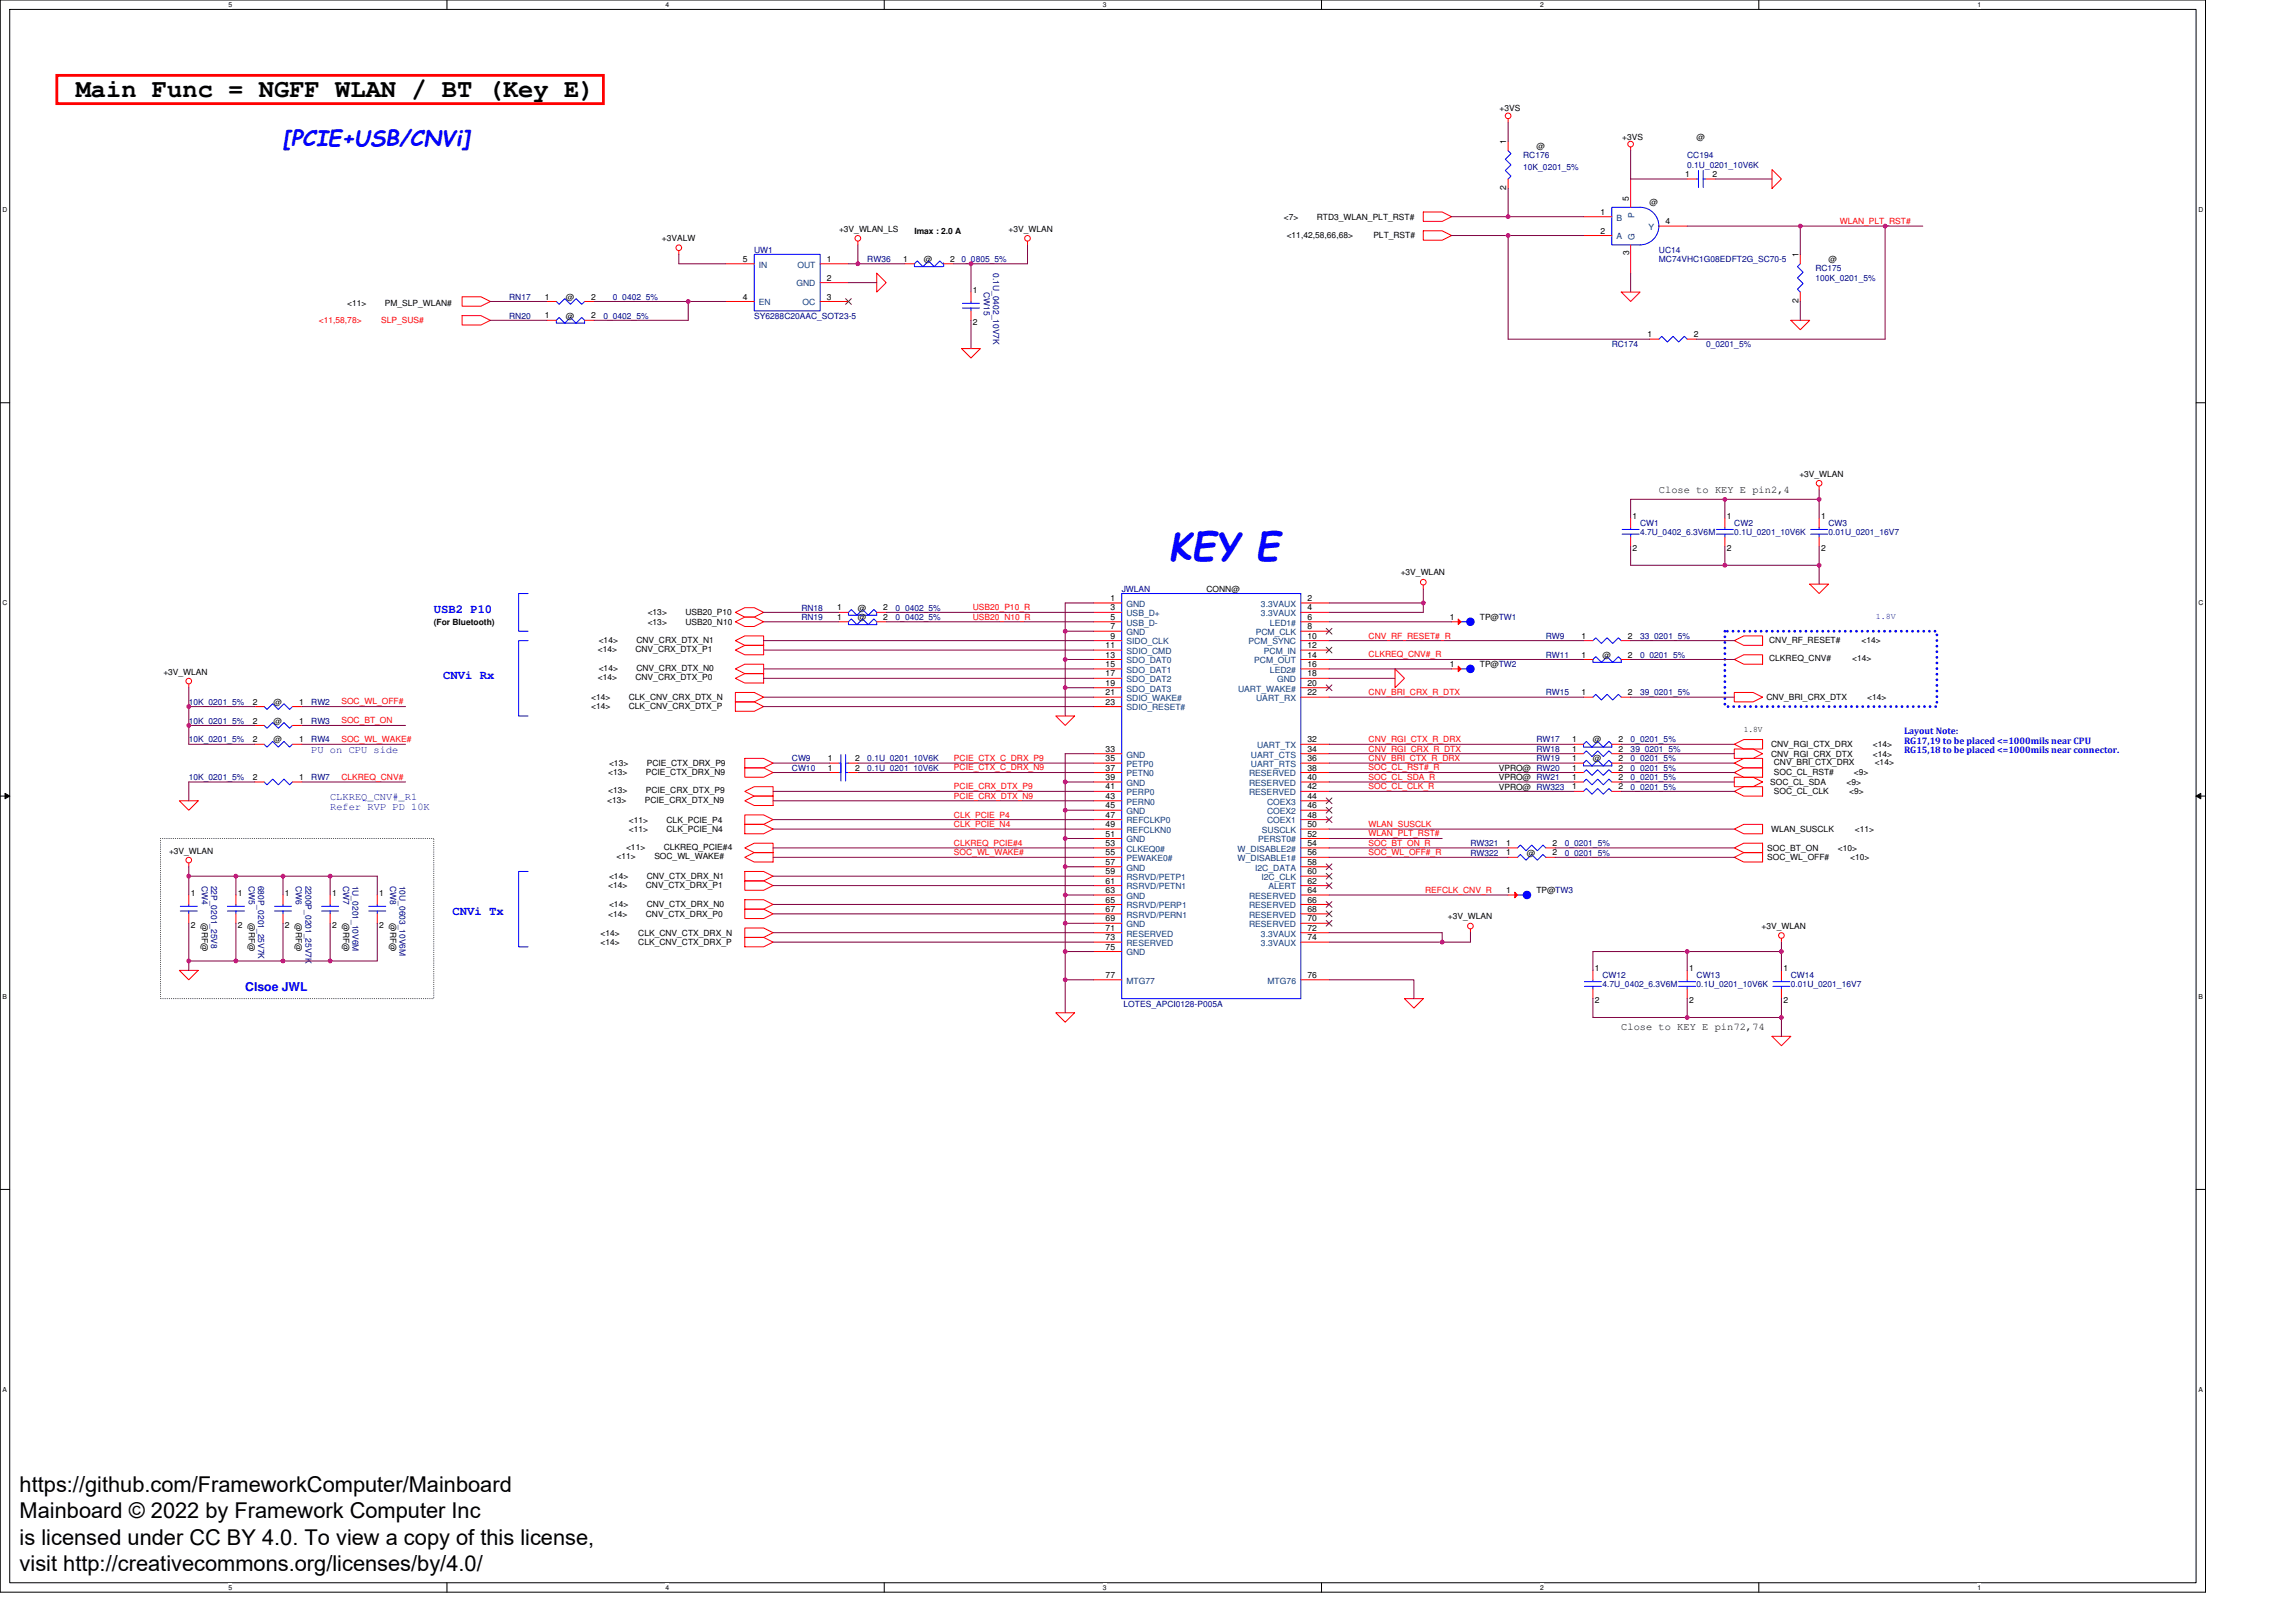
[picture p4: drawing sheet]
<svg xmlns="http://www.w3.org/2000/svg" width="297mm" height="210mm" viewBox="0 0 297 210" stroke-linecap="round" stroke-linejoin="round" font-family="sans-serif">
<defs><g id="words">
<text font-size="4.9" fill="#00f" x="151.2" y="72.4">KEY E</text>
<text font-size="3.3" x="9.8" y="12.5">Main Func = NGFF WLAN / BT (Key E)</text>
<text font-size="2.8" fill="#00f" x="36.6" y="18.9">[PCIE+USB/CNVi]</text>
<g font-size="2.8">
<text x="2.5" y="193.1">https://github.com/FrameworkComputer/Mainboard</text>
<text x="2.5" y="196.5">Mainboard © 2022 by Framework Computer Inc</text>
<text x="2.5" y="203.3">visit http://creativecommons.org/licenses/by/4.0/</text>
<text x="2.5" y="199.9">is licensed under CC BY 4.0. To view a copy of this license,</text>
</g>
<g font-size="1.6" fill="#00f">
<text x="56.1" y="79.4">USB2 P10</text>
<text x="57.3" y="87.9">CNVi Rx</text>
<text x="58.6" y="118.4">CNVi Tx</text>
<text x="31.7" y="128.3">Clsoe JWL</text>
</g>
<g font-size="1.3">
<text x="214.6" y="63.9">Close to KEY E pin2,4</text>
<text x="209.7" y="133.4">Close to KEY E pin72,74</text>
</g>
<g font-size="1.3" fill="#00f">
<text x="40.3" y="97.4">PU on CPU side</text>
<text x="42.7" y="103.5">CLKREQ_CNV#_R1</text>
<text x="42.7" y="104.8">Refer RVP PD 10K</text>
</g>
<g font-size="1.2" fill="#00f">
<text x="246.3" y="95">Layout Note:</text>
<text x="246.3" y="96.3">RG17,19 to be placed &lt;=1000mils near CPU</text>
<text x="246.3" y="97.5">RG15,18 to be placed &lt;=1000mils near connector.</text>
</g>
<g font-size="1.1">
<text x="194" y="14.4">+3VS</text>
<text x="194.9" y="18.7" transform="rotate(-90 194.9 18.7)">1</text>
<text x="198.8" y="19.3">@</text>
<text x="209.9" y="18.1">+3VS</text>
<text x="218" y="22.9">1</text>
<text x="219.5" y="18.1">@</text>
<text x="221.6" y="22.9">2</text>
<text x="166.1" y="28.4">&lt;7&gt;</text>
<text x="170.4" y="28.4">RTD3_WLAN_PLT_RST#</text>
<text x="194.9" y="24.6" transform="rotate(-90 194.9 24.6)">2</text>
<text x="207.1" y="27.8">1</text>
<text x="210.7" y="26" transform="rotate(-90 210.7 26)">5</text>
<text x="213.4" y="26.6">@</text>
<text x="215.5" y="29">4</text>
<text x="85.6" y="31.2">+3VALW</text>
<text x="96.1" y="33.9">5</text>
<text x="107" y="33.9">1</text>
<text x="108.5" y="30">+3V_WLAN_LS</text>
<text x="116.8" y="33.9">1</text>
<text x="118.3" y="30.3">Imax : 2.0 A</text>
<text x="119.5" y="33.9">@</text>
<text x="122.9" y="33.9">2</text>
<text x="130.5" y="30">+3V_WLAN</text>
<text x="166.5" y="30.9">&lt;11,42,58,66,68&gt;</text>
<text x="177.7" y="30.9">PLT_RST#</text>
<text x="207.1" y="30.2">2</text>
<text x="210.8" y="33" transform="rotate(-90 210.8 33)">3</text>
<text x="232.7" y="33.3" transform="rotate(-90 232.7 33.3)">1</text>
<text x="236.6" y="33.9">@</text>
<text x="44.9" y="39.6">&lt;11&gt;</text>
<text x="49.8" y="39.6">PM_SLP_WLAN#</text>
<text x="70.5" y="38.8">1</text>
<text x="70.5" y="41.2">1</text>
<text x="73.2" y="41.2">@</text>
<text x="73.2" y="38.8">@</text>
<text x="76.5" y="38.8">2</text>
<text x="76.5" y="41.2">2</text>
<text x="96.1" y="38.8">4</text>
<text x="107" y="36.3">2</text>
<text x="107" y="38.8">3</text>
<text x="125.9" y="37.9">1</text>
<text x="232.7" y="39.3" transform="rotate(-90 232.7 39.3)">2</text>
<text x="125.9" y="42.1">2</text>
<text x="213.2" y="43.6">1</text>
<text x="219.1" y="43.6">2</text>
<text x="232.8" y="61.7">+3V_WLAN</text>
<text x="211.2" y="67.2">1</text>
<text x="211.2" y="71.3">2</text>
<text x="223.4" y="67.2">1</text>
<text x="223.4" y="71.3">2</text>
<text x="235.6" y="67.2">1</text>
<text x="235.6" y="71.3">2</text>
<text x="143.7" y="77.8">1</text>
<text x="156.1" y="76.6">CONN@</text>
<text x="169.1" y="77.8">2</text>
<text x="181.2" y="74.4">+3V_WLAN</text>
<text x="56.1" y="80.9">(For Bluetooth)</text>
<text x="77.5" y="83.2">&lt;14&gt;</text>
<text x="82.3" y="83.2">CNV_CRX_DTX_N1</text>
<text x="83.8" y="79.6">&lt;13&gt;</text>
<text x="83.8" y="80.8">&lt;13&gt;</text>
<text x="88.7" y="79.6">USB20_P10</text>
<text x="88.7" y="80.8">USB20_N10</text>
<text x="108.3" y="79">1</text>
<text x="108.3" y="80.2">1</text>
<text x="111" y="79">@</text>
<text x="111" y="80.2">@</text>
<text x="114.3" y="79">2</text>
<text x="114.3" y="80.2">2</text>
<text x="143" y="83.9">11</text>
<text x="143.7" y="79">3</text>
<text x="143.7" y="80.2">5</text>
<text x="143.7" y="81.4">7</text>
<text x="143.7" y="82.7">9</text>
<text x="169.1" y="81.4">8</text>
<text x="169.1" y="79">4</text>
<text x="169.1" y="82.7">10</text>
<text x="169.1" y="83.9">12</text>
<text x="169.1" y="80.2">6</text>
<text x="187.5" y="80.2">1</text>
<text x="191.5" y="80.2">TP@TW1</text>
<text x="204.6" y="82.7">1</text>
<text x="210.6" y="82.7">2</text>
<text x="228.9" y="83.2">CNV_RF_RESET#</text>
<text x="240.8" y="83.2">&lt;14&gt;</text>
<text x="21.1" y="87.3">+3V_WLAN</text>
<text x="77.3" y="84.4">&lt;14&gt;</text>
<text x="77.3" y="88">&lt;14&gt;</text>
<text x="77.5" y="86.8">&lt;14&gt;</text>
<text x="82.2" y="84.4">CNV_CRX_DTX_P1</text>
<text x="82.2" y="88">CNV_CRX_DTX_P0</text>
<text x="82.3" y="86.8">CNV_CRX_DTX_N0</text>
<text x="143" y="85.1">13</text>
<text x="143" y="86.3">15</text>
<text x="143" y="87.5">17</text>
<text x="143" y="88.8">19</text>
<text x="143" y="90">21</text>
<text x="169.1" y="88.8">20</text>
<text x="169.1" y="85.1">14</text>
<text x="169.1" y="87.5">18</text>
<text x="169.1" y="90">22</text>
<text x="169.1" y="86.3">16</text>
<text x="187.5" y="86.3">1</text>
<text x="191.5" y="86.3">TP@TW2</text>
<text x="204.6" y="90">1</text>
<text x="204.6" y="85.1">1</text>
<text x="207.3" y="85.1">@</text>
<text x="210.6" y="90">2</text>
<text x="210.6" y="85.1">2</text>
<text x="228.9" y="85.6">CLKREQ_CNV#</text>
<text x="239.6" y="85.6">&lt;14&gt;</text>
<text x="32.7" y="91.2">2</text>
<text x="32.7" y="93.6">2</text>
<text x="35.4" y="91.2">@</text>
<text x="35.4" y="93.6">@</text>
<text x="38.7" y="91.2">1</text>
<text x="38.7" y="93.6">1</text>
<text x="76.5" y="90.6">&lt;14&gt;</text>
<text x="76.5" y="91.8">&lt;14&gt;</text>
<text x="81.4" y="90.6">CLK_CNV_CRX_DTX_N</text>
<text x="81.4" y="91.8">CLK_CNV_CRX_DTX_P</text>
<text x="143" y="91.2">23</text>
<text x="225.6" y="94.7">1.8V</text>
<text x="228.5" y="90.6">CNV_BRI_CRX_DTX</text>
<text x="241.6" y="90.6">&lt;14&gt;</text>
<text x="32.7" y="100.9">2</text>
<text x="32.7" y="96.1">2</text>
<text x="35.4" y="96.1">@</text>
<text x="38.7" y="100.9">1</text>
<text x="38.7" y="96.1">1</text>
<text x="78.7" y="100.3">&lt;13&gt;</text>
<text x="78.8" y="99.1">&lt;13&gt;</text>
<text x="83.6" y="100.3">PCIE_CTX_DRX_N9</text>
<text x="83.7" y="99.1">PCIE_CTX_DRX_P9</text>
<text x="107.1" y="99.7">1</text>
<text x="107.1" y="98.5">1</text>
<text x="110.6" y="99.7">2</text>
<text x="110.6" y="98.5">2</text>
<text x="143" y="97.3">33</text>
<text x="143" y="98.5">35</text>
<text x="143" y="99.7">37</text>
<text x="143" y="100.9">39</text>
<text x="169.1" y="99.7">38</text>
<text x="169.1" y="100.9">40</text>
<text x="169.1" y="97.3">34</text>
<text x="169.1" y="98.5">36</text>
<text x="169.1" y="96.1">32</text>
<text x="193.9" y="99.7">VPRO@ RW20</text>
<text x="193.9" y="101">VPRO@ RW21</text>
<text x="203.4" y="97.3">1</text>
<text x="203.4" y="99.7">1</text>
<text x="203.4" y="96.1">1</text>
<text x="203.4" y="100.9">1</text>
<text x="203.4" y="98.5">1</text>
<text x="206.1" y="96.1">@</text>
<text x="206.1" y="98.5">@</text>
<text x="209.4" y="97.3">2</text>
<text x="209.4" y="99.7">2</text>
<text x="209.4" y="96.1">2</text>
<text x="209.4" y="100.9">2</text>
<text x="209.4" y="98.5">2</text>
<text x="229" y="101.6">SOC_CL_SDA</text>
<text x="229.1" y="97.9">CNV_RGI_CRX_DTX</text>
<text x="229.1" y="96.7">CNV_RGI_CTX_DRX</text>
<text x="229.5" y="100.3">SOC_CL_RST#</text>
<text x="229.5" y="99">CNV_BRI_CTX_DRX</text>
<text x="238.9" y="101.6">&lt;9&gt;</text>
<text x="239.9" y="100.3">&lt;9&gt;</text>
<text x="242.3" y="97.9">&lt;14&gt;</text>
<text x="242.3" y="96.7">&lt;14&gt;</text>
<text x="242.5" y="99">&lt;14&gt;</text>
<text x="78.6" y="103.9">&lt;13&gt;</text>
<text x="78.7" y="102.7">&lt;13&gt;</text>
<text x="81.4" y="106.4">&lt;11&gt;</text>
<text x="81.4" y="107.7">&lt;11&gt;</text>
<text x="83.4" y="103.9">PCIE_CRX_DTX_N9</text>
<text x="83.6" y="102.7">PCIE_CRX_DTX_P9</text>
<text x="86.2" y="106.4">CLK_PCIE_P4</text>
<text x="86.2" y="107.7">CLK_PCIE_N4</text>
<text x="143" y="102.2">41</text>
<text x="143" y="103.4">43</text>
<text x="143" y="104.6">45</text>
<text x="143" y="105.8">47</text>
<text x="143" y="107">49</text>
<text x="169.1" y="102.2">42</text>
<text x="169.1" y="107">50</text>
<text x="169.1" y="103.4">44</text>
<text x="169.1" y="104.6">46</text>
<text x="169.1" y="105.8">48</text>
<text x="193.9" y="102.2">VPRO@ RW323</text>
<text x="203.4" y="102.2">1</text>
<text x="209.4" y="102.2">2</text>
<text x="229.1" y="107.7">WLAN_SUSCLK</text>
<text x="229.5" y="102.8">SOC_CL_CLK</text>
<text x="239.2" y="102.8">&lt;9&gt;</text>
<text x="240" y="107.7">&lt;11&gt;</text>
<text x="21.9" y="110.5">+3V_WLAN</text>
<text x="78.8" y="113.8">&lt;14&gt;</text>
<text x="79.8" y="111.2">&lt;11&gt;</text>
<text x="81" y="110">&lt;11&gt;</text>
<text x="83.7" y="113.8">CNV_CTX_DRX_N1</text>
<text x="84.7" y="111.2">SOC_WL_WAKE#</text>
<text x="85.9" y="110">CLKREQ_PCIE#4</text>
<text x="143" y="108.3">51</text>
<text x="143" y="109.5">53</text>
<text x="143" y="110.7">55</text>
<text x="143" y="111.9">57</text>
<text x="143" y="113.1">59</text>
<text x="169.1" y="111.9">58</text>
<text x="169.1" y="109.5">54</text>
<text x="169.1" y="110.7">56</text>
<text x="169.1" y="113.1">60</text>
<text x="169.1" y="108.3">52</text>
<text x="194.9" y="109.5">1</text>
<text x="194.9" y="110.7">1</text>
<text x="197.5" y="110.7">@</text>
<text x="200.8" y="109.5">2</text>
<text x="200.8" y="110.7">2</text>
<text x="228.6" y="111.3">SOC_WL_OFF#</text>
<text x="228.6" y="110.1">SOC_BT_ON</text>
<text x="237.8" y="110.1">&lt;10&gt;</text>
<text x="239.4" y="111.3">&lt;10&gt;</text>
<text x="24.7" y="116">1</text>
<text x="26.1" y="119.5" transform="rotate(90 26.1 119.5)">@RF@</text>
<text x="30.8" y="116">1</text>
<text x="32.2" y="119.5" transform="rotate(90 32.2 119.5)">@RF@</text>
<text x="36.9" y="116">1</text>
<text x="38.3" y="119.5" transform="rotate(90 38.3 119.5)">@RF@</text>
<text x="43" y="116">1</text>
<text x="44.4" y="119.5" transform="rotate(90 44.4 119.5)">@RF@</text>
<text x="49.1" y="116">1</text>
<text x="50.5" y="119.5" transform="rotate(90 50.5 119.5)">@RF@</text>
<text x="78.7" y="115">&lt;14&gt;</text>
<text x="78.7" y="118.6">&lt;14&gt;</text>
<text x="78.8" y="117.4">&lt;14&gt;</text>
<text x="83.6" y="115">CNV_CTX_DRX_P1</text>
<text x="83.6" y="118.6">CNV_CTX_DRX_P0</text>
<text x="83.7" y="117.4">CNV_CTX_DRX_N0</text>
<text x="143" y="114.4">61</text>
<text x="143" y="115.6">63</text>
<text x="143" y="116.8">65</text>
<text x="143" y="118">67</text>
<text x="143" y="119.2">69</text>
<text x="169.1" y="115.6">64</text>
<text x="169.1" y="116.8">66</text>
<text x="169.1" y="118">68</text>
<text x="169.1" y="119.2">70</text>
<text x="169.1" y="114.4">62</text>
<text x="187.3" y="118.9">+3V_WLAN</text>
<text x="194.9" y="115.6">1</text>
<text x="198.8" y="115.6">TP@TW3</text>
<text x="24.7" y="120.1">2</text>
<text x="30.8" y="120.1">2</text>
<text x="36.9" y="120.1">2</text>
<text x="43" y="120.1">2</text>
<text x="49.1" y="120.1">2</text>
<text x="77.7" y="121.1">&lt;14&gt;</text>
<text x="77.7" y="122.3">&lt;14&gt;</text>
<text x="82.6" y="121.1">CLK_CNV_CTX_DRX_N</text>
<text x="82.6" y="122.3">CLK_CNV_CTX_DRX_P</text>
<text x="143" y="120.5">71</text>
<text x="143" y="121.7">73</text>
<text x="143" y="122.9">75</text>
<text x="169.1" y="120.5">72</text>
<text x="169.1" y="121.7">74</text>
<text x="206.3" y="125.7">1</text>
<text x="218.5" y="125.7">1</text>
<text x="227.9" y="120.2">+3V_WLAN</text>
<text x="230.7" y="125.7">1</text>
<text x="143" y="126.5">77</text>
<text x="169.1" y="126.5">76</text>
<text x="206.3" y="129.9">2</text>
<text x="218.5" y="129.9">2</text>
<text x="230.7" y="129.9">2</text>
</g>
<g font-size="1.1" fill="#000080">
<text x="197.1" y="20.5">RC176</text>
<text x="197.1" y="22">10K_0201_5%</text>
<text x="218.3" y="20.5">CC194</text>
<text x="218.3" y="21.7">0.1U_0201_10V6K</text>
<text x="97.6" y="32.7">UW1</text>
<text x="112.2" y="33.9">RW36</text>
<text x="124.4" y="33.9">0_0805_5%</text>
<text x="128.5" y="35.4" transform="rotate(90 128.5 35.4)">0.1U_0402_10V7K</text>
<text x="214.6" y="32.7">UC14</text>
<text x="214.6" y="33.9">MC74VHC1G08EDFT2G_SC70-5</text>
<text x="234.9" y="35.1">RC175</text>
<text x="65.9" y="38.8">RN17</text>
<text x="65.9" y="41.2">RN20</text>
<text x="78.1" y="41.2">0_0402_5%</text>
<text x="79.3" y="38.8">0_0402_5%</text>
<text x="97.6" y="41.2">SY6288C20AAC_SOT23-5</text>
<text x="127.3" y="37.8" transform="rotate(90 127.3 37.8)">CW15</text>
<text x="234.9" y="36.3">100K_0201_5%</text>
<text x="208.5" y="44.9">RC174</text>
<text x="220.7" y="44.9">0_0201_5%</text>
<text x="212.2" y="68">CW1</text>
<text x="212.2" y="69.3">4.7U_0402_6.3V6M</text>
<text x="224.4" y="68">CW2</text>
<text x="224.4" y="69.3">0.1U_0201_10V6K</text>
<text x="236.6" y="68">CW3</text>
<text x="236.6" y="69.3">0.01U_0201_16V7</text>
<text x="145.1" y="76.6">JWLAN</text>
<text x="103.7" y="79">RN18</text>
<text x="103.7" y="80.2">RN19</text>
<text x="115.9" y="79">0_0402_5%</text>
<text x="115.9" y="80.2">0_0402_5%</text>
<text x="200" y="82.7">RW9</text>
<text x="212.2" y="82.7">33_0201_5%</text>
<text x="200" y="90">RW15</text>
<text x="200" y="85.1">RW11</text>
<text x="212.2" y="90">39_0201_5%</text>
<text x="212.2" y="85.1">0_0201_5%</text>
<text x="24.4" y="91.2">10K_0201_5%</text>
<text x="24.4" y="93.6">10K_0201_5%</text>
<text x="40.3" y="91.2">RW2</text>
<text x="40.3" y="93.6">RW3</text>
<text x="24.4" y="101">10K_0201_5%</text>
<text x="24.4" y="96.1">10K_0201_5%</text>
<text x="40.3" y="101">RW7</text>
<text x="40.3" y="96.1">RW4</text>
<text x="102.5" y="99.7">CW10</text>
<text x="102.5" y="98.5">CW9</text>
<text x="112.2" y="99.7">0.1U_0201_10V6K</text>
<text x="112.2" y="98.5">0.1U_0201_10V6K</text>
<text x="198.8" y="97.3">RW18</text>
<text x="198.8" y="96.1">RW17</text>
<text x="198.8" y="98.5">RW19</text>
<text x="211" y="97.3">39_0201_5%</text>
<text x="211" y="99.7">0_0201_5%</text>
<text x="211" y="96.1">0_0201_5%</text>
<text x="211" y="101">0_0201_5%</text>
<text x="211" y="98.5">0_0201_5%</text>
<text x="211" y="102.2">0_0201_5%</text>
<text x="190.2" y="109.5">RW321</text>
<text x="190.2" y="110.7">RW322</text>
<text x="202.4" y="109.5">0_0201_5%</text>
<text x="202.4" y="110.7">0_0201_5%</text>
<text x="26.1" y="114.6" transform="rotate(90 26.1 114.6)">CW4</text>
<text x="27.3" y="114.6" transform="rotate(90 27.3 114.6)">22P_0201_25V8</text>
<text x="32.2" y="114.6" transform="rotate(90 32.2 114.6)">CW5</text>
<text x="33.4" y="114.6" transform="rotate(90 33.4 114.6)">680P_0201_25V7K</text>
<text x="38.3" y="114.6" transform="rotate(90 38.3 114.6)">CW6</text>
<text x="39.5" y="114.6" transform="rotate(90 39.5 114.6)">2200P_0201_25V7K</text>
<text x="44.4" y="114.6" transform="rotate(90 44.4 114.6)">CW7</text>
<text x="45.6" y="114.6" transform="rotate(90 45.6 114.6)">1U_0201_10V6M</text>
<text x="50.5" y="114.6" transform="rotate(90 50.5 114.6)">CW8</text>
<text x="51.7" y="114.6" transform="rotate(90 51.7 114.6)">10U_0603_10V6M</text>
<text x="145.4" y="130.3">LOTES_APCI0128-P005A</text>
<text x="207.3" y="126.6">CW12</text>
<text x="207.3" y="127.8">4.7U_0402_6.3V6M</text>
<text x="219.5" y="126.6">CW13</text>
<text x="219.5" y="127.8">0.1U_0201_10V6K</text>
<text x="231.7" y="126.6">CW14</text>
<text x="231.7" y="127.8">0.01U_0201_16V7</text>
</g>
<g font-size="1.1" fill="#004080">
<text x="209.1" y="28.5">B</text>
<text x="211.5" y="28.2" transform="rotate(-90 211.5 28.2)">P</text>
<text x="213.3" y="29.8">Y</text>
<text x="98.2" y="34.6">IN</text>
<text x="103.2" y="34.6">OUT</text>
<text x="209.1" y="31">A</text>
<text x="211.5" y="31.1" transform="rotate(-90 211.5 31.1)">G</text>
<text x="98.2" y="39.5">EN</text>
<text x="103" y="37.1">GND</text>
<text x="103.8" y="39.5">OC</text>
<text x="145.7" y="78.5">GND</text>
<text x="145.7" y="79.7">USB_D+</text>
<text x="145.7" y="81">USB_D-</text>
<text x="145.7" y="82.2">GND</text>
<text x="145.7" y="83.4">SIDO_CLK</text>
<text x="161.5" y="83.4">PCM_SYNC</text>
<text x="162.5" y="82.2">PCM_CLK</text>
<text x="163.1" y="78.5">3.3VAUX</text>
<text x="163.1" y="79.7">3.3VAUX</text>
<text x="164.3" y="81">LED1#</text>
<text x="145.7" y="84.6">SDIO_CMD</text>
<text x="145.7" y="85.8">SDO_DAT0</text>
<text x="145.7" y="87.1">SDO_DAT1</text>
<text x="145.7" y="88.3">SDO_DAT2</text>
<text x="145.7" y="89.5">SDO_DAT3</text>
<text x="160.2" y="89.5">UART_WAKE#</text>
<text x="162.3" y="85.8">PCM_OUT</text>
<text x="163.5" y="84.6">PCM_IN</text>
<text x="164.3" y="87.1">LED2#</text>
<text x="165.2" y="88.3">GND</text>
<text x="145.7" y="90.7">SDIO_WAKE#</text>
<text x="145.7" y="91.9">SDIO_RESET#</text>
<text x="162.5" y="90.7">UART_RX</text>
<text x="145.7" y="98">GND</text>
<text x="145.7" y="99.3">PETP0</text>
<text x="145.7" y="100.5">PETN0</text>
<text x="145.7" y="101.7">GND</text>
<text x="161.6" y="100.5">RESERVED</text>
<text x="161.6" y="101.7">RESERVED</text>
<text x="161.8" y="98">UART_CTS</text>
<text x="161.8" y="99.3">UART_RTS</text>
<text x="162.6" y="96.8">UART_TX</text>
<text x="145.7" y="102.9">PERP0</text>
<text x="145.7" y="104.1">PERN0</text>
<text x="145.7" y="105.3">GND</text>
<text x="145.7" y="106.6">REFCLKP0</text>
<text x="145.7" y="107.8">REFCLKN0</text>
<text x="161.6" y="102.9">RESERVED</text>
<text x="163.3" y="107.8">SUSCLK</text>
<text x="163.9" y="104.1">COEX3</text>
<text x="163.9" y="105.3">COEX2</text>
<text x="163.9" y="106.6">COEX1</text>
<text x="145.7" y="109">GND</text>
<text x="145.7" y="110.2">CLKEQ0#</text>
<text x="145.7" y="111.4">PEWAKE0#</text>
<text x="145.7" y="112.7">GND</text>
<text x="145.7" y="113.9">RSRVD/PETP1</text>
<text x="160.1" y="110.2">W_DISABLE2#</text>
<text x="160.1" y="111.4">W_DISABLE1#</text>
<text x="162.4" y="112.7">I2C_DATA</text>
<text x="162.8" y="109">PERST0#</text>
<text x="163.2" y="113.9">I2C_CLK</text>
<text x="145.7" y="115.1">RSRVD/PETN1</text>
<text x="145.7" y="116.3">GND</text>
<text x="145.7" y="117.5">RSRVD/PERP1</text>
<text x="145.7" y="118.8">RSRVD/PERN1</text>
<text x="145.7" y="120">GND</text>
<text x="161.6" y="116.3">RESERVED</text>
<text x="161.6" y="117.5">RESERVED</text>
<text x="161.6" y="118.8">RESERVED</text>
<text x="161.6" y="120">RESERVED</text>
<text x="164.1" y="115.1">ALERT</text>
<text x="145.7" y="121.2">RESERVED</text>
<text x="145.7" y="122.4">RESERVED</text>
<text x="145.7" y="123.6">GND</text>
<text x="163.1" y="121.2">3.3VAUX</text>
<text x="163.1" y="122.4">3.3VAUX</text>
<text x="145.7" y="127.3">MTG77</text>
<text x="164" y="127.3">MTG76</text>
</g>
<g font-size="1.1" fill="#f00">
<text x="238" y="29">WLAN_PLT_RST#</text>
<text x="41.2" y="41.8">&lt;11,58,78&gt;</text>
<text x="49.3" y="41.8">SLP_SUS#</text>
<text x="125.9" y="79">USB20_P10_R</text>
<text x="125.9" y="80.2">USB20_N10_R</text>
<text x="177.1" y="82.6">CNV_RF_RESET#_R</text>
<text x="177.1" y="89.9">CNV_BRI_CRX_R_DTX</text>
<text x="177.1" y="85.1">CLKREQ_CNV#_R</text>
<text x="44.2" y="91.2">SOC_WL_OFF#</text>
<text x="44.2" y="93.6">SOC_BT_ON</text>
<text x="44.2" y="96">SOC_WL_WAKE#</text>
<text x="44.2" y="100.9">CLKREQ_CNV#</text>
<text x="123.4" y="98.5">PCIE_CTX_C_DRX_P9</text>
<text x="123.4" y="99.7">PCIE_CTX_C_DRX_N9</text>
<text x="177.1" y="99.7">SOC_CL_RST#_R</text>
<text x="177.1" y="100.9">SOC_CL_SDA_R</text>
<text x="177.1" y="96">CNV_RGI_CTX_R_DRX</text>
<text x="177.1" y="98.5">CNV_BRI_CTX_R_DRX</text>
<text x="177.1" y="97.3">CNV_RGI_CRX_R_DTX</text>
<text x="123.4" y="102.1">PCIE_CRX_DTX_P9</text>
<text x="123.4" y="103.4">PCIE_CRX_DTX_N9</text>
<text x="123.4" y="105.8">CLK_PCIE_P4</text>
<text x="123.4" y="107">CLK_PCIE_N4</text>
<text x="177.1" y="107">WLAN_SUSCLK</text>
<text x="177.1" y="102.1">SOC_CL_CLK_R</text>
<text x="123.4" y="109.5">CLKREQ_PCIE#4</text>
<text x="123.4" y="110.7">SOC_WL_WAKE#</text>
<text x="177.1" y="108.2">WLAN_PLT_RST#</text>
<text x="177.1" y="109.5">SOC_BT_ON_R</text>
<text x="177.1" y="110.7">SOC_WL_OFF#_R</text>
<text x="184.4" y="115.6">REFCLK_CNV_R</text>
</g>
<text font-size="1.1" fill="#00f" x="242.7" y="80.1">1.8V</text>
<g font-size=".9">
<text x="29.5" y=".9">5</text>
<text x="86.1" y=".9">4</text>
<text x="142.7" y=".9">3</text>
<text x="199.3" y=".9">2</text>
<text x="255.8" y=".9">1</text>
<text x=".3" y="27.5">D</text>
<text x="284.4" y="27.5">D</text>
<text x=".3" y="78.4">C</text>
<text x="284.4" y="78.4">C</text>
<text x=".3" y="129.3">B</text>
<text x="284.4" y="129.3">B</text>
<text x=".3" y="180.2">A</text>
<text x="284.4" y="180.2">A</text>
<text x="29.5" y="205.7">5</text>
<text x="86.1" y="205.7">4</text>
<text x="142.7" y="205.7">3</text>
<text x="199.3" y="205.7">2</text>
<text x="255.8" y="205.7">1</text>
</g>
</g></defs>
<path d="M0 0h285.3v206h-285.3zM1.3 1.2h282.8v203.6h-282.8z" fill="none" stroke="#000" stroke-width=".13"/>
<g fill="#fff">
<path d="M29.5 .1h.5v1h-.5z"/>
<path d="M29.5 204.9h.5v1h-.5z"/>
</g>
<path d="M57.8 0v1.2M57.8 204.8v1.2" fill="none" stroke="#000" stroke-width=".13"/>
<g fill="#fff">
<path d="M86.1 .1h.5v1h-.5z"/>
<path d="M86.1 204.9h.5v1h-.5z"/>
</g>
<path d="M114.4 0v1.2M114.4 204.8v1.2" fill="none" stroke="#000" stroke-width=".13"/>
<g fill="#fff">
<path d="M142.7 .1h.5v1h-.5z"/>
<path d="M142.7 204.9h.5v1h-.5z"/>
</g>
<path d="M171 0v1.2M171 204.8v1.2" fill="none" stroke="#000" stroke-width=".13"/>
<g fill="#fff">
<path d="M199.3 .1h.4v1h-.4z"/>
<path d="M199.3 204.9h.4v1h-.4z"/>
</g>
<path d="M227.5 0v1.2M227.5 204.8v1.2" fill="none" stroke="#000" stroke-width=".13"/>
<g fill="#fff">
<path d="M255.8 .1h.5v1h-.5z"/>
<path d="M255.8 204.9h.5v1h-.5z"/>
<path d="M.3 26.7h.7v.9h-.7z"/>
<path d="M284.4 26.7h.6v.9h-.6z"/>
<path d="M.3 77.6h.7v.9h-.7z"/>
<path d="M284.4 77.6h.6v.9h-.6z"/>
</g>
<path d="M0 52.1h1.3M284.1 52.1h1.2" fill="none" stroke="#000" stroke-width=".13"/>
<g fill="#fff">
<path d="M.3 128.5h.6v1h-.6z"/>
<path d="M284.4 128.5h.6v1h-.6z"/>
</g>
<path d="M0 103h1.3M.6 102.7l.7 .3-.7 .4zM284.1 103h1.2M284.1 103l.6-.3v.7z" fill="none" stroke="#000" stroke-width=".13"/>
<path d="M.6 102.7l.7 .3-.7 .4zM284.1 103l.6-.3v.7z" fill="#000"/>
<g fill="#fff">
<path d="M.3 179.4h.6v1h-.6z"/>
<path d="M284.4 179.4h.6v1h-.6z"/>
</g>
<path d="M20.8 108.5h35.3v20.7h-35.3zM0 153.9h1.3M284.1 153.9h1.2" fill="none" stroke="#000" stroke-width=".13"/>
<g fill="none" stroke="#00f" stroke-width=".13">
<path d="M195.1 19.5l.4 .4-.8 .7 .8 .7-.8 .8 .8 .7-.4 .4M97.6 32.9h8.5v7.3h-8.5zM122 34.1l-.4-.3-.7 .7-.8-.7-.7 .7-.7-.7-.4 .3v.4h3.7M122.1 34v.5M208.5 26.8h3.7a2.43 2.43 0 0 1 2.4 2.5 2.45 2.45 0 0 1-2.4 2.4h-3.7zM219.5 23.2h.2M219.7 22.1v2.2M220.3 22.1v2.2M220.3 23.2h.4M68.3 76.8h-1.2v4.9h1.2M109.8 79.2l.3-.3 .8 .7 .7-.7 .7 .7 .8-.7 .3 .3v.4h-3.6zM145.1 76.8h23.2v52.4h-23.2z"/>
<path d="M209.9 69.1h2.2M209.9 68.5h2.2M211 68.3v.2M211 69.1v.4M234.2 69.1h2.2M234.2 68.5h2.2M235.3 68.3v.2M235.3 69.1v.4M34.2 91.4l.3 .4 .8-.7 .7 .7 .7-.7 .8 .7 .3-.4M34.2 93.9l.3 .3 .8-.7 .7 .7 .7-.7 .8 .7 .3-.3M68.3 82.9h-1.2v9.8h1.2M108.5 100h.3"/>
<path d="M108.8 98.9v2.2M109.4 98.9v2.2M109.4 100h.4M204.9 97.5l.3-.3 .8 .7 .7-.7 .7 .7 .8-.7 .3 .3M204.9 100l.3-.4 .8 .7 .7-.7 .7 .7 .8-.7 .3 .4M204.9 96.3l.3-.4 .8 .8 .7-.8 .7 .8 .8-.8 .3 .4v.4h-3.6zM204.9 98.8l.3-.4 .8 .7 .7-.7 .7 .7 .8-.7 .3 .4v.3h-3.6zM206.1 82.9l.4-.4 .7 .8 .7-.8 .7 .8 .8-.8 .3 .4M23.3 117.9h2.2M23.3 117.3h2.2M24.4 117v.3M24.4 117.9v.4"/>
<path d="M41.6 117.9h2.2M41.6 117.3h2.2M42.7 117v.3M42.7 117.9v.4M68.3 112.8h-1.2v9.7h1.2M204.9 101.2l.3-.4 .8 .8 .7-.8 .7 .8 .8-.8 .3 .4M229.4 127.6h2.2M229.4 127h2.2M230.5 126.8v.2M230.5 127.6v.4"/>
</g>
<path d="M223.2 81.7h27.4v9.7h-27.4z" fill="none" stroke="#00f" stroke-width=".36" stroke-dasharray="0 .7"/>
<path d="M7.4 9.8h70.7v3.6h-70.7z" fill="none" stroke="#f00" stroke-width=".36"/>
<g fill="none" stroke="#f00" stroke-width=".13">
<path d="M195.1 15.4v.4M195.1 18.3v1.2M211 19v.5M59.8 38.4h2.4l1.2 .6-1.2 .6h-2.4zM87.8 32.4v.5M93.9 39h3.7M93.9 34.1h3.7M106.1 34.1h3.7M106.1 39h3.7M106.1 36.6h3.7M111 31.2v.5M113.4 35.4l1.2 1.2-1.2 1.2z"/>
<path d="M117.1 34.1h1.2M122.1 34.1h1.2M132.9 31.2v.5M184.1 27.4h2.5l1.2 .6-1.2 .7h-2.5zM184.1 29.9h2.5l1.2 .6-1.2 .6h-2.5zM195.1 23.2v1.2M204.9 28h3.6M204.9 30.5h3.6M209.7 37.8h2.5l-1.2 1.2zM211 23.2v3.6M211 31.7v3.7M214.6 29.3h3.7"/>
<path d="M218.3 23.2h1.2M220.7 23.2h1.2M229.2 21.9l1.3 1.3-1.3 1.2zM59.8 40.8h2.4l1.2 .7-1.2 .6h-2.4zM124.4 45.1h2.4l-1.2 1.2zM231.7 41.5h2.4l-1.2 1.2zM95.1 79.2l1.3-.6h1.2l1.2 .6-1.2 .7h-1.2zM108.5 79.2h1.3M113.4 79.2h1.2M141.5 78h3.6M141.5 79.2h3.6M168.3 78h3.6"/>
<path d="M168.3 79.2h3.6M184.1 75.7v.5M211 67.1v1.2M211 69.5v1.2M234.1 75.6h2.5l-1.3 1.2zM235.3 62.9v.5M235.3 67.1v1.2M235.3 69.5v1.2M24.4 88.5v.5M33 91.4h1.2M33 93.9h1.2M37.8 91.4h1.3"/>
<path d="M37.8 93.9h1.3M95.1 82.9l1.3-.6h2.4v1.2h-2.4zM95.1 84.1l1.3-.6h2.4v1.2h-2.4zM95.1 86.6l1.3-.6h2.4v1.2h-2.4zM95.1 87.8l1.3-.6h2.4v1.2h-2.4zM95.1 80.5l1.3-.6h1.2l1.2 .6-1.2 .6h-1.2zM95.1 89.6h2.5l1.2 .6-1.2 .6h-2.5zM95.1 90.8h2.5l1.2 .6-1.2 .6h-2.5zM96.4 98.1h2.4l1.2 .7-1.2 .6h-2.4zM96.4 99.4h2.4l1.2 .6-1.2 .6h-2.4zM107.3 100h1.2M109.8 100h1.2"/>
<path d="M136.6 92.7h2.4l-1.2 1.2zM141.5 80.5h3.6M141.5 81.7h3.6M141.5 82.9h3.6M141.5 84.1h3.6M141.5 85.3h3.6M141.5 86.6h3.6M141.5 87.8h3.6M141.5 89h3.6M141.5 90.2h3.6M141.5 91.4h3.6M141.5 97.5h3.6"/>
<path d="M141.5 98.8h3.6M141.5 100h3.6M168.3 80.5h3.6M168.3 81.7h3.6M168.3 82.9h3.6M168.3 84.1h3.6M168.3 85.3h3.6M168.3 86.6h3.6M168.3 87.8h3.6M168.3 89h3.6M168.3 90.2h3.6M168.3 96.3h3.6"/>
<path d="M168.3 97.5h3.6M168.3 98.8h3.6M168.3 100h3.6M180.5 86.6l1.2 1.2-1.2 1.2zM203.6 97.5h1.3M203.6 100h1.3M203.6 96.3h1.3M203.6 98.8h1.3M204.9 82.9h1.2M208.5 97.5h1.2M208.5 100h1.2M208.5 96.3h1.2"/>
<path d="M208.5 98.8h1.2M209.7 82.9h1.3M224.4 82.9l1.2-.6h2.4v1.2h-2.4zM224.4 85.3l1.2-.6h2.4v1.3h-2.4zM224.4 89.6h2.4l1.2 .6-1.2 .6h-2.4zM224.4 100l1.2-.6h2.4v1.2h-2.4zM224.4 96.9h2.4l1.2 .6-1.2 .6h-2.4zM224.4 98.8l1.2-.7h2.4v1.3h-2.4zM224.4 96.3l1.2-.6h2.4v1.2h-2.4zM23.2 103.6h2.4l-1.2 1.3zM24.4 111.7v.5M24.4 115.8v1.2"/>
<path d="M24.4 118.3v1.2M42.7 115.8v1.2M42.7 118.3v1.2M96.4 102.4l1.2-.6h2.4v1.2h-2.4zM96.4 103.6l1.2-.6h2.4v1.2h-2.4zM96.4 109.7l1.2-.6h2.4v1.2h-2.4zM96.4 110.9l1.2-.6h2.4v1.3h-2.4zM96.4 105.5h2.4l1.2 .6-1.2 .6h-2.4zM96.4 106.7h2.4l1.2 .6-1.2 .6h-2.4zM96.4 112.8h2.4l1.2 .6-1.2 .6h-2.4zM96.4 114h2.4l1.2 .6-1.2 .6h-2.4zM96.4 116.4h2.4l1.2 .6-1.2 .7h-2.4z"/>
<path d="M96.4 117.7h2.4l1.2 .6-1.2 .6h-2.4zM141.5 101.2h3.6M141.5 102.4h3.6M141.5 103.6h3.6M141.5 104.9h3.6M141.5 106.1h3.6M141.5 107.3h3.6M141.5 108.5h3.6M141.5 109.7h3.6M141.5 110.9h3.6M141.5 112.2h3.6M141.5 113.4h3.6"/>
<path d="M141.5 114.6h3.6M141.5 115.8h3.6M141.5 117h3.6M141.5 118.3h3.6M141.5 119.5h3.6M168.3 101.2h3.6M168.3 102.4h3.6M168.3 103.6h3.6M168.3 104.9h3.6M168.3 106.1h3.6M168.3 107.3h3.6M168.3 108.5h3.6"/>
<path d="M168.3 109.7h3.6M168.3 110.9h3.6M168.3 112.2h3.6M168.3 113.4h3.6M168.3 114.6h3.6M168.3 115.8h3.6M168.3 117h3.6M168.3 118.3h3.6M168.3 119.5h3.6M203.6 101.2h1.3M208.5 101.2h1.2M224.4 110.9l1.2-.6h2.4v1.3h-2.4z"/>
<path d="M224.4 109.7l1.2-.6h2.4v1.2h-2.4zM224.4 107.3l1.2-.6h2.4v1.2h-2.4zM224.4 102.4l1.2-.6h2.4v1.2h-2.4zM224.4 100.6h2.4l1.2 .6-1.2 .6h-2.4zM23.2 125.6h2.4l-1.2 1.2zM96.4 120.1h2.4l1.2 .6-1.2 .6h-2.4zM96.4 121.3h2.4l1.2 .6-1.2 .6h-2.4zM136.6 131.1h2.4l-1.2 1.2zM141.5 120.7h3.6M141.5 121.9h3.6M141.5 123.1h3.6M141.5 126.8h3.6"/>
<path d="M168.3 120.7h3.6M168.3 121.9h3.6M168.3 126.8h3.6M181.7 129.2h2.4l-1.2 1.3zM190.2 120.2v.5M229.2 134.1h2.5l-1.2 1.2zM230.5 121.4v.5M230.5 125.6v1.2M230.5 128v1.2"/>
<circle cx="195.1" cy="15" r=".36"/>
<circle cx="211" cy="18.6" r=".36"/>
<circle cx="87.8" cy="32.1" r=".36"/>
<circle cx="111" cy="30.8" r=".36"/>
<circle cx="132.9" cy="30.8" r=".36"/>
<circle cx="184.1" cy="75.3" r=".36"/>
<circle cx="235.3" cy="62.5" r=".36"/>
<circle cx="24.4" cy="88.1" r=".36"/>
<circle cx="24.4" cy="111.3" r=".36"/>
<circle cx="190.2" cy="119.8" r=".36"/>
<circle cx="230.5" cy="121.1" r=".36"/>
</g>
<g fill="none" stroke="#804000" stroke-width=".13">
<path d="M109.4 38.6l.7 .8M110.1 38.6l-.7 .8M171.6 81.3l.7 .8M171.6 83.8l.7 .7M171.6 88.6l.7 .8M172.3 81.3l-.7 .8M172.3 83.8l-.7 .7M172.3 88.6l-.7 .8M171.6 103.3l.7 .7M171.6 104.5l.7 .7M171.6 105.7l.7 .7M171.6 111.8l.7 .7"/>
<path d="M171.6 113l.7 .8M171.6 114.2l.7 .8M171.6 116.7l.7 .7M171.6 117.9l.7 .7M171.6 119.1l.7 .8M172.3 103.3l-.7 .7M172.3 104.5l-.7 .7M172.3 105.7l-.7 .7M172.3 111.8l-.7 .7M172.3 113l-.7 .8M172.3 114.2l-.7 .8M172.3 116.7l-.7 .7"/>
<path d="M172.3 117.9l-.7 .7M172.3 119.1l-.7 .8"/>
</g>
<circle cx="190.2" cy="86.6" r=".49" fill="#00f"/>
<g fill="none" stroke="#00f" stroke-width=".13">
<path d="M189 86.6h.7"/>
<circle cx="190.2" cy="86.6" r=".49"/>
</g>
<path d="M188.7 86.2l.3 .4-.3 .3z" fill="#f00"/>
<path d="M107.3 98.8h1.2M108.5 80.5h1.3M109.8 98.8h1.2M113.4 80.5h1.2M187.8 86.6h1.2M188.7 86.2l.3 .4-.3 .3zM30.5 115.8v1.2M30.5 118.3v1.2M33 101.2h1.2M37.8 101.2h1.3" fill="none" stroke="#f00" stroke-width=".13"/>
<path d="M108.5 98.8h.3M108.8 97.7v2.2M109.4 97.7v2.2M109.4 98.8h.4M110.1 80.1l.8 .7 .7-.7 .7 .7 .8-.7 .3 .4v.3h-3.6v-.3zM29.4 117.9h2.2M29.4 117.3h2.2M30.5 117v.3M30.5 117.9v.4M34.2 101.2l.3 .4 .8-.8 .7 .8 .7-.8 .8 .8 .3-.4" fill="none" stroke="#00f" stroke-width=".13"/>
<circle cx="197.5" cy="115.8" r=".49" fill="#00f"/>
<g fill="none" stroke="#00f" stroke-width=".13">
<path d="M196.3 115.8h.8"/>
<circle cx="197.5" cy="115.8" r=".49"/>
</g>
<path d="M196 115.5l.3 .3-.3 .4z" fill="#f00"/>
<g fill="none" stroke="#f00" stroke-width=".13">
<path d="M70.8 39h1.2M75.6 39h1.2M125.6 37.8v1.2M232.9 32.9v1.2M232.9 37.8v1.2M125.6 40.2v1.3M223.2 67.1v1.2M223.2 69.5v1.2M33 96.3h1.2M37.8 96.3h1.3M48.8 115.8v1.2M48.8 118.3v1.2"/>
<path d="M195.1 115.8h1.2M195.1 109.7h1.2M196 115.5l.3 .3-.3 .4zM200 109.7h1.2M203.6 102.4h1.3M208.5 102.4h1.2"/>
</g>
<g fill="none" stroke="#00f" stroke-width=".13">
<path d="M72 39l.3 .4 .8-.8 .7 .8 .7-.8 .8 .8 .3-.4M124.5 39.9h2.2M124.5 39.3h2.2M125.6 39v.3M125.6 39.9v.3M232.9 34.1l-.4 .4 .8 .7-.8 .8 .8 .7-.8 .7 .4 .4M222.1 69.1h2.2M222.1 68.5h2.2M223.2 68.3v.2M223.2 69.1v.4M34.2 96.3l.3 .4 .8-.8 .7 .8 .7-.8 .8 .8 .3-.4M47.7 117.9h2.2"/>
<path d="M47.7 117.3h2.2M48.8 117v.3M48.8 117.9v.4M196.3 109.7l.4-.3 .7 .7 .8-.7 .7 .7 .7-.7 .4 .3M204.9 102.4l.3-.4 .8 .8 .7-.8 .7 .8 .8-.8 .3 .4"/>
</g>
<circle cx="190.2" cy="80.5" r=".49" fill="#00f"/>
<g fill="none" stroke="#00f" stroke-width=".13">
<path d="M189 80.5h.7"/>
<circle cx="190.2" cy="80.5" r=".49"/>
</g>
<path d="M188.7 80.1l.3 .4-.3 .3z" fill="#f00"/>
<g fill="none" stroke="#f00" stroke-width=".13">
<path d="M70.8 41.5h1.2M75.6 41.5h1.2M213.4 43.9h1.2M218.3 43.9h1.2M187.8 80.5h1.2M188.7 80.1l.3 .4-.3 .3zM204.9 90.2h1.2M204.9 85.3h1.2M209.7 90.2h1.3M209.7 85.3h1.3M36.6 115.8v1.2M36.6 118.3v1.2"/>
<path d="M195.1 110.9h1.2M200 110.9h1.2M206.1 125.6v1.2M206.1 128v1.2M218.3 125.6v1.2M218.3 128v1.2"/>
</g>
<g fill="none" stroke="#00f" stroke-width=".13">
<path d="M72.3 41.1l.8 .7 .7-.7 .7 .7 .8-.7 .3 .4v.3h-3.6v-.3zM214.6 43.9l.4-.4 .7 .8 .7-.8 .8 .8 .7-.8 .4 .4M206.1 90.2l.4-.3 .7 .7 .7-.7 .7 .7 .8-.7 .3 .3M206.1 85.3l.4-.3 .7 .7 .7-.7 .7 .7 .8-.7 .3 .3v.4h-3.6zM35.5 117.9h2.2M35.5 117.3h2.2M36.6 117v.3M36.6 117.9v.4M196.3 110.9l.4-.3 .7 .7 .8-.7 .7 .7 .7-.7 .4 .3M205 127.6h2.2M205 127h2.2M206.1 126.8v.2"/>
<path d="M206.1 127.6v.4M217.2 127.6h2.2M217.2 127h2.2M218.3 126.8v.2M218.3 127.6v.4"/>
</g>
<path d="M89 39v2.5h-12.2" fill="none" stroke="#800040" stroke-width=".13"/>
<circle cx="89" cy="39" r=".24" fill="#f0f"/>
<circle cx="89" cy="39" r=".24" fill="none" stroke="#f0f" stroke-width=".13"/>
<path d="M63.4 41.5h7.4M171.9 109.7h23.2M171.9 110.9h23.2M171.9 115.8h23.2M171.9 107.3h52.5M171.9 108.5h14.7M201.2 109.7h23.2M201.2 110.9h23.2M171.9 121.9h14.7" fill="none" stroke="#800040" stroke-width=".13"/>
<circle cx="186.6" cy="121.9" r=".24" fill="#f0f"/>
<circle cx="186.6" cy="121.9" r=".24" fill="none" stroke="#f0f" stroke-width=".13"/>
<g fill="none" stroke="#800040" stroke-width=".13">
<path d="M98.8 79.2h9.7M114.6 79.2h26.9M141.5 78h-3.7v3.7M98.8 82.9h42.7M98.8 84.1h42.7M98.8 86.6h42.7M98.8 87.8h42.7M98.8 90.2h42.7M98.8 91.4h42.7M98.8 80.5h9.7M114.6 80.5h26.9M171.9 126.8h11v2.4"/>
<path d="M190.2 120.7v1.2h-3.6v-1.2h-14.7"/>
</g>
<circle cx="137.8" cy="81.7" r=".24" fill="#f0f"/>
<circle cx="137.8" cy="81.7" r=".24" fill="none" stroke="#f0f" stroke-width=".13"/>
<path d="M141.5 81.7h-3.7v3.6" fill="none" stroke="#800040" stroke-width=".13"/>
<circle cx="137.8" cy="85.3" r=".24" fill="#f0f"/>
<circle cx="137.8" cy="85.3" r=".24" fill="none" stroke="#f0f" stroke-width=".13"/>
<path d="M137.8 89h3.7M137.8 89v3.7M141.5 85.3h-3.7v3.7" fill="none" stroke="#800040" stroke-width=".13"/>
<circle cx="137.8" cy="89" r=".24" fill="#f0f"/>
<circle cx="137.8" cy="89" r=".24" fill="none" stroke="#f0f" stroke-width=".13"/>
<g fill="none" stroke="#800040" stroke-width=".13">
<path d="M100 98.8h7.3M100 100h7.3M111 98.8h30.5M111 100h30.5M100 102.4h41.5M100 103.6h41.5M100 106.1h41.5M100 107.3h41.5M100 109.7h41.5M100 110.9h41.5M100 113.4h41.5M100 114.6h41.5"/>
<path d="M100 118.3h41.5M100 117h41.5M100 120.7h41.5M100 121.9h41.5M137.8 123.1v3.7"/>
</g>
<circle cx="137.8" cy="123.1" r=".24" fill="#f0f"/>
<circle cx="137.8" cy="123.1" r=".24" fill="none" stroke="#f0f" stroke-width=".13"/>
<path d="M137.8 119.5h3.7M137.8 119.5v3.6h3.7M141.5 115.8h-3.7v3.7" fill="none" stroke="#800040" stroke-width=".13"/>
<circle cx="137.8" cy="119.5" r=".24" fill="#f0f"/>
<circle cx="137.8" cy="119.5" r=".24" fill="none" stroke="#f0f" stroke-width=".13"/>
<circle cx="137.8" cy="115.8" r=".24" fill="#f0f"/>
<circle cx="137.8" cy="115.8" r=".24" fill="none" stroke="#f0f" stroke-width=".13"/>
<path d="M137.8 112.2h3.7M137.8 112.2v3.6M141.5 108.5h-3.7v3.7" fill="none" stroke="#800040" stroke-width=".13"/>
<circle cx="137.8" cy="112.2" r=".24" fill="#f0f"/>
<circle cx="137.8" cy="112.2" r=".24" fill="none" stroke="#f0f" stroke-width=".13"/>
<circle cx="137.8" cy="108.5" r=".24" fill="#f0f"/>
<circle cx="137.8" cy="108.5" r=".24" fill="none" stroke="#f0f" stroke-width=".13"/>
<path d="M137.8 104.9h3.7M137.8 104.9v3.6M141.5 101.2h-3.7v3.7" fill="none" stroke="#800040" stroke-width=".13"/>
<circle cx="137.8" cy="104.8" r=".24" fill="#f0f"/>
<circle cx="137.8" cy="104.8" r=".24" fill="none" stroke="#f0f" stroke-width=".13"/>
<circle cx="137.8" cy="101.2" r=".24" fill="#f0f"/>
<circle cx="137.8" cy="101.2" r=".24" fill="none" stroke="#f0f" stroke-width=".13"/>
<path d="M141.5 97.5h-3.7v3.7M141.5 126.8h-3.7v4.3" fill="none" stroke="#800040" stroke-width=".13"/>
<circle cx="137.8" cy="126.8" r=".24" fill="#f0f"/>
<circle cx="137.8" cy="126.8" r=".24" fill="none" stroke="#f0f" stroke-width=".13"/>
<path d="M171.9 78h12.2M184.1 76.2v1.8M184.1 78v1.2h-12.2" fill="none" stroke="#800040" stroke-width=".13"/>
<circle cx="184.1" cy="78" r=".24" fill="#f0f"/>
<circle cx="184.1" cy="78" r=".24" fill="none" stroke="#f0f" stroke-width=".13"/>
<g fill="none" stroke="#800040" stroke-width=".13">
<path d="M171.9 100h31.7M171.9 96.3h31.7M171.9 98.8h31.7M171.9 97.5h31.7M171.9 80.5h15.9M171.9 86.6h15.9M171.9 87.8h8.6M171.9 90.2h33M171.9 85.3h33M171.9 82.9h33M209.7 100h14.7M209.7 97.5h14.7"/>
<path d="M209.7 98.8h14.7M209.7 96.3h14.7M211 82.9h13.4M211 90.2h13.4M211 85.3h13.4M171.9 102.4h31.7M171.9 101.2h31.7M209.7 102.4h14.7M209.7 101.2h14.7M218.3 123.1h12.2"/>
</g>
<circle cx="230.5" cy="123.1" r=".24" fill="#f0f"/>
<circle cx="230.5" cy="123.1" r=".24" fill="none" stroke="#f0f" stroke-width=".13"/>
<path d="M206.1 129.2v2.5h12.2v-2.5M206.1 123.1v2.5M218.3 123.1v2.5M230.5 121.9v3.7M230.5 131.7v2.4" fill="none" stroke="#800040" stroke-width=".13"/>
<circle cx="218.3" cy="131.7" r=".24" fill="#f0f"/>
<circle cx="218.3" cy="131.7" r=".24" fill="none" stroke="#f0f" stroke-width=".13"/>
<path d="M230.5 129.2v2.5h-12.2" fill="none" stroke="#800040" stroke-width=".13"/>
<circle cx="230.5" cy="131.7" r=".24" fill="#f0f"/>
<circle cx="230.5" cy="131.7" r=".24" fill="none" stroke="#f0f" stroke-width=".13"/>
<path d="M206.1 123.1h12.2" fill="none" stroke="#800040" stroke-width=".13"/>
<circle cx="218.3" cy="123.1" r=".24" fill="#f0f"/>
<circle cx="218.3" cy="123.1" r=".24" fill="none" stroke="#f0f" stroke-width=".13"/>
<path d="M24.4 89v2.4" fill="none" stroke="#800040" stroke-width=".13"/>
<circle cx="24.4" cy="91.4" r=".24" fill="#f0f"/>
<circle cx="24.4" cy="91.4" r=".24" fill="none" stroke="#f0f" stroke-width=".13"/>
<path d="M223.2 64.6h12.1M33 91.4h-8.6v2.5" fill="none" stroke="#800040" stroke-width=".13"/>
<circle cx="235.3" cy="64.6" r=".24" fill="#f0f"/>
<circle cx="235.3" cy="64.6" r=".24" fill="none" stroke="#f0f" stroke-width=".13"/>
<path d="M211 64.6v2.5M211 70.7v2.5M223.2 64.6v2.5M223.2 70.7v2.5M235.3 63.4v3.7M235.3 73.2v2.4M33 93.9h-8.6v2.4h8.6M39.1 91.4h13.4M39.1 93.9h13.4M39.1 96.3h13.4" fill="none" stroke="#800040" stroke-width=".13"/>
<circle cx="24.4" cy="93.9" r=".24" fill="#f0f"/>
<circle cx="24.4" cy="93.9" r=".24" fill="none" stroke="#f0f" stroke-width=".13"/>
<path d="M211 73.2h12.2" fill="none" stroke="#800040" stroke-width=".13"/>
<circle cx="223.1" cy="73.1" r=".24" fill="#f0f"/>
<circle cx="223.1" cy="73.1" r=".24" fill="none" stroke="#f0f" stroke-width=".13"/>
<path d="M223.2 73.2h12.1" fill="none" stroke="#800040" stroke-width=".13"/>
<circle cx="235.3" cy="73.1" r=".24" fill="#f0f"/>
<circle cx="235.3" cy="73.1" r=".24" fill="none" stroke="#f0f" stroke-width=".13"/>
<path d="M211 64.6h12.2M235.3 70.7v2.5" fill="none" stroke="#800040" stroke-width=".13"/>
<circle cx="223.1" cy="64.6" r=".24" fill="#f0f"/>
<circle cx="223.1" cy="64.6" r=".24" fill="none" stroke="#f0f" stroke-width=".13"/>
<path d="M24.4 112.2v1.2h6.1" fill="none" stroke="#800040" stroke-width=".13"/>
<circle cx="30.5" cy="113.4" r=".24" fill="#f0f"/>
<circle cx="30.5" cy="113.4" r=".24" fill="none" stroke="#f0f" stroke-width=".13"/>
<circle cx="24.4" cy="113.4" r=".24" fill="#f0f"/>
<circle cx="24.4" cy="113.4" r=".24" fill="none" stroke="#f0f" stroke-width=".13"/>
<path d="M24.4 113.4v2.4M36.6 113.4h6.1M36.6 113.4h-6.1v2.4M36.6 113.4v2.4M48.8 113.4v2.4" fill="none" stroke="#800040" stroke-width=".13"/>
<circle cx="42.7" cy="113.4" r=".24" fill="#f0f"/>
<circle cx="42.7" cy="113.4" r=".24" fill="none" stroke="#f0f" stroke-width=".13"/>
<circle cx="36.6" cy="113.4" r=".24" fill="#f0f"/>
<circle cx="36.6" cy="113.4" r=".24" fill="none" stroke="#f0f" stroke-width=".13"/>
<path d="M24.4 119.5v4.9h6.1M48.8 113.4h-6.1v2.4M48.8 119.5v4.9" fill="none" stroke="#800040" stroke-width=".13"/>
<circle cx="30.5" cy="124.4" r=".24" fill="#f0f"/>
<circle cx="30.5" cy="124.4" r=".24" fill="none" stroke="#f0f" stroke-width=".13"/>
<circle cx="24.4" cy="124.4" r=".24" fill="#f0f"/>
<circle cx="24.4" cy="124.4" r=".24" fill="none" stroke="#f0f" stroke-width=".13"/>
<path d="M36.6 119.5v4.9h6.1M42.7 119.5v4.9M24.4 124.4v1.2M42.7 124.4h6.1" fill="none" stroke="#800040" stroke-width=".13"/>
<circle cx="42.7" cy="124.4" r=".24" fill="#f0f"/>
<circle cx="42.7" cy="124.4" r=".24" fill="none" stroke="#f0f" stroke-width=".13"/>
<circle cx="36.6" cy="124.4" r=".24" fill="#f0f"/>
<circle cx="36.6" cy="124.4" r=".24" fill="none" stroke="#f0f" stroke-width=".13"/>
<path d="M87.8 32.9v1.2h6.1M109.8 34.1h1.2M111 34.1h6.1M111 31.7v2.4M132.9 31.7v2.4M30.5 119.5v4.9h6.1M33 101.2h-8.6v2.4M39.1 101.2h13.4" fill="none" stroke="#800040" stroke-width=".13"/>
<circle cx="111" cy="34.1" r=".24" fill="#f0f"/>
<circle cx="111" cy="34.1" r=".24" fill="none" stroke="#f0f" stroke-width=".13"/>
<path d="M63.4 39h7.4M76.8 39h17.1M109.8 36.6h3.6M132.9 34.1h-7.3v3.7" fill="none" stroke="#800040" stroke-width=".13"/>
<circle cx="125.6" cy="34.1" r=".24" fill="#f0f"/>
<circle cx="125.6" cy="34.1" r=".24" fill="none" stroke="#f0f" stroke-width=".13"/>
<path d="M195.1 15.8v2.5M211 19.5v3.7h7.3M195.1 24.4v3.6M221.9 23.2h7.3M125.6 41.5v3.6" fill="none" stroke="#800040" stroke-width=".13"/>
<circle cx="195.1" cy="28" r=".24" fill="#f0f"/>
<circle cx="195.1" cy="28" r=".24" fill="none" stroke="#f0f" stroke-width=".13"/>
<path d="M187.8 28h17.1M218.3 29.3h14.6M232.9 29.3h11M232.9 29.3v3.6" fill="none" stroke="#800040" stroke-width=".13"/>
<circle cx="232.9" cy="29.3" r=".24" fill="#f0f"/>
<circle cx="232.9" cy="29.3" r=".24" fill="none" stroke="#f0f" stroke-width=".13"/>
<path d="M248.8 29.3h-4.9v14.6" fill="none" stroke="#800040" stroke-width=".13"/>
<circle cx="243.9" cy="29.3" r=".24" fill="#f0f"/>
<circle cx="243.9" cy="29.3" r=".24" fill="none" stroke="#f0f" stroke-width=".13"/>
<path d="M187.8 30.5h7.3M195.1 30.5h9.8M195.1 30.5v13.4" fill="none" stroke="#800040" stroke-width=".13"/>
<circle cx="195.1" cy="30.5" r=".24" fill="#f0f"/>
<circle cx="195.1" cy="30.5" r=".24" fill="none" stroke="#f0f" stroke-width=".13"/>
<path d="M123.3 34.1h2.3M211 35.4v2.4M232.9 39v2.5M195.1 43.9h18.3M219.5 43.9h24.4" fill="none" stroke="#800040" stroke-width=".13"/>
<circle cx="89" cy="39" r=".24" fill="#f0f"/>
<circle cx="89" cy="39" r=".24" fill="none" stroke="#f0f" stroke-width=".13"/>
<circle cx="186.6" cy="121.9" r=".24" fill="#f0f"/>
<circle cx="186.6" cy="121.9" r=".24" fill="none" stroke="#f0f" stroke-width=".13"/>
<circle cx="137.8" cy="81.7" r=".24" fill="#f0f"/>
<circle cx="137.8" cy="81.7" r=".24" fill="none" stroke="#f0f" stroke-width=".13"/>
<circle cx="137.8" cy="85.3" r=".24" fill="#f0f"/>
<circle cx="137.8" cy="85.3" r=".24" fill="none" stroke="#f0f" stroke-width=".13"/>
<circle cx="137.8" cy="89" r=".24" fill="#f0f"/>
<circle cx="137.8" cy="89" r=".24" fill="none" stroke="#f0f" stroke-width=".13"/>
<circle cx="137.8" cy="123.1" r=".24" fill="#f0f"/>
<circle cx="137.8" cy="123.1" r=".24" fill="none" stroke="#f0f" stroke-width=".13"/>
<circle cx="137.8" cy="119.5" r=".24" fill="#f0f"/>
<circle cx="137.8" cy="119.5" r=".24" fill="none" stroke="#f0f" stroke-width=".13"/>
<circle cx="137.8" cy="115.8" r=".24" fill="#f0f"/>
<circle cx="137.8" cy="115.8" r=".24" fill="none" stroke="#f0f" stroke-width=".13"/>
<circle cx="137.8" cy="112.2" r=".24" fill="#f0f"/>
<circle cx="137.8" cy="112.2" r=".24" fill="none" stroke="#f0f" stroke-width=".13"/>
<circle cx="137.8" cy="108.5" r=".24" fill="#f0f"/>
<circle cx="137.8" cy="108.5" r=".24" fill="none" stroke="#f0f" stroke-width=".13"/>
<circle cx="137.8" cy="104.8" r=".24" fill="#f0f"/>
<circle cx="137.8" cy="104.8" r=".24" fill="none" stroke="#f0f" stroke-width=".13"/>
<circle cx="137.8" cy="101.2" r=".24" fill="#f0f"/>
<circle cx="137.8" cy="101.2" r=".24" fill="none" stroke="#f0f" stroke-width=".13"/>
<circle cx="137.8" cy="126.8" r=".24" fill="#f0f"/>
<circle cx="137.8" cy="126.8" r=".24" fill="none" stroke="#f0f" stroke-width=".13"/>
<circle cx="184.1" cy="78" r=".24" fill="#f0f"/>
<circle cx="184.1" cy="78" r=".24" fill="none" stroke="#f0f" stroke-width=".13"/>
<circle cx="230.5" cy="123.1" r=".24" fill="#f0f"/>
<circle cx="230.5" cy="123.1" r=".24" fill="none" stroke="#f0f" stroke-width=".13"/>
<circle cx="218.3" cy="131.7" r=".24" fill="#f0f"/>
<circle cx="218.3" cy="131.7" r=".24" fill="none" stroke="#f0f" stroke-width=".13"/>
<circle cx="230.5" cy="131.7" r=".24" fill="#f0f"/>
<circle cx="230.5" cy="131.7" r=".24" fill="none" stroke="#f0f" stroke-width=".13"/>
<circle cx="218.3" cy="123.1" r=".24" fill="#f0f"/>
<circle cx="218.3" cy="123.1" r=".24" fill="none" stroke="#f0f" stroke-width=".13"/>
<circle cx="24.4" cy="91.4" r=".24" fill="#f0f"/>
<circle cx="24.4" cy="91.4" r=".24" fill="none" stroke="#f0f" stroke-width=".13"/>
<circle cx="235.3" cy="64.6" r=".24" fill="#f0f"/>
<circle cx="235.3" cy="64.6" r=".24" fill="none" stroke="#f0f" stroke-width=".13"/>
<circle cx="24.4" cy="93.9" r=".24" fill="#f0f"/>
<circle cx="24.4" cy="93.9" r=".24" fill="none" stroke="#f0f" stroke-width=".13"/>
<circle cx="223.1" cy="73.1" r=".24" fill="#f0f"/>
<circle cx="223.1" cy="73.1" r=".24" fill="none" stroke="#f0f" stroke-width=".13"/>
<circle cx="235.3" cy="73.1" r=".24" fill="#f0f"/>
<circle cx="235.3" cy="73.1" r=".24" fill="none" stroke="#f0f" stroke-width=".13"/>
<circle cx="223.1" cy="64.6" r=".24" fill="#f0f"/>
<circle cx="223.1" cy="64.6" r=".24" fill="none" stroke="#f0f" stroke-width=".13"/>
<circle cx="30.5" cy="113.4" r=".24" fill="#f0f"/>
<circle cx="30.5" cy="113.4" r=".24" fill="none" stroke="#f0f" stroke-width=".13"/>
<circle cx="24.4" cy="113.4" r=".24" fill="#f0f"/>
<circle cx="24.4" cy="113.4" r=".24" fill="none" stroke="#f0f" stroke-width=".13"/>
<circle cx="42.7" cy="113.4" r=".24" fill="#f0f"/>
<circle cx="42.7" cy="113.4" r=".24" fill="none" stroke="#f0f" stroke-width=".13"/>
<circle cx="36.6" cy="113.4" r=".24" fill="#f0f"/>
<circle cx="36.6" cy="113.4" r=".24" fill="none" stroke="#f0f" stroke-width=".13"/>
<circle cx="30.5" cy="124.4" r=".24" fill="#f0f"/>
<circle cx="30.5" cy="124.4" r=".24" fill="none" stroke="#f0f" stroke-width=".13"/>
<circle cx="24.4" cy="124.4" r=".24" fill="#f0f"/>
<circle cx="24.4" cy="124.4" r=".24" fill="none" stroke="#f0f" stroke-width=".13"/>
<circle cx="42.7" cy="124.4" r=".24" fill="#f0f"/>
<circle cx="42.7" cy="124.4" r=".24" fill="none" stroke="#f0f" stroke-width=".13"/>
<circle cx="36.6" cy="124.4" r=".24" fill="#f0f"/>
<circle cx="36.6" cy="124.4" r=".24" fill="none" stroke="#f0f" stroke-width=".13"/>
<circle cx="111" cy="34.1" r=".24" fill="#f0f"/>
<circle cx="111" cy="34.1" r=".24" fill="none" stroke="#f0f" stroke-width=".13"/>
<circle cx="125.6" cy="34.1" r=".24" fill="#f0f"/>
<circle cx="125.6" cy="34.1" r=".24" fill="none" stroke="#f0f" stroke-width=".13"/>
<circle cx="195.1" cy="28" r=".24" fill="#f0f"/>
<circle cx="195.1" cy="28" r=".24" fill="none" stroke="#f0f" stroke-width=".13"/>
<circle cx="232.9" cy="29.3" r=".24" fill="#f0f"/>
<circle cx="232.9" cy="29.3" r=".24" fill="none" stroke="#f0f" stroke-width=".13"/>
<circle cx="243.9" cy="29.3" r=".24" fill="#f0f"/>
<circle cx="243.9" cy="29.3" r=".24" fill="none" stroke="#f0f" stroke-width=".13"/>
<circle cx="195.1" cy="30.5" r=".24" fill="#f0f"/>
<circle cx="195.1" cy="30.5" r=".24" fill="none" stroke="#f0f" stroke-width=".13"/>
<use href="#words"/>
</svg>
